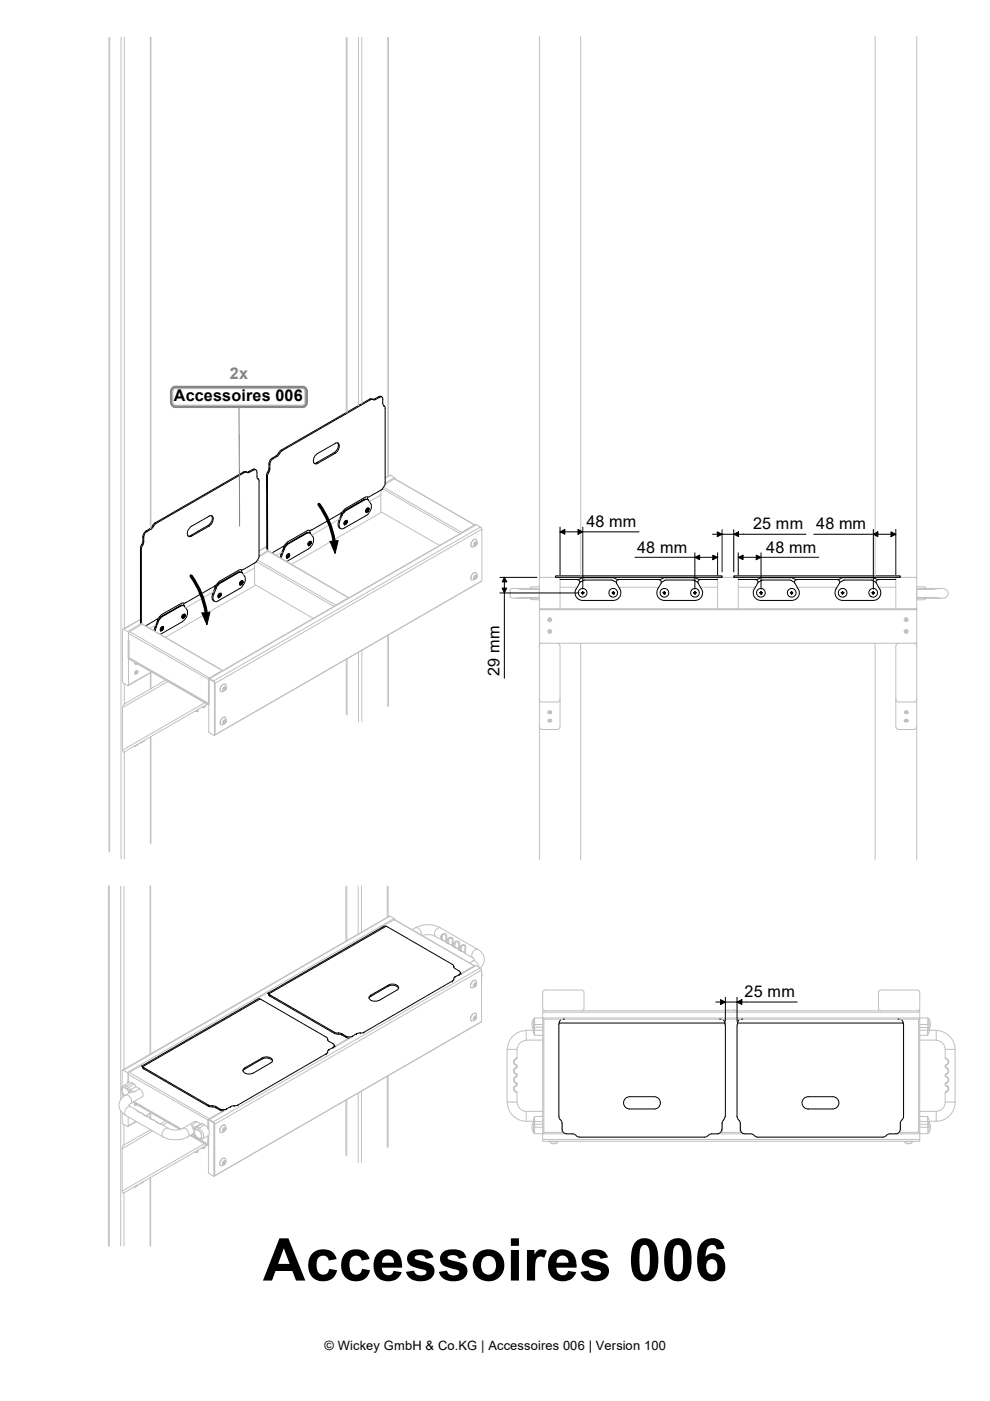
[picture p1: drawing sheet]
<svg xmlns="http://www.w3.org/2000/svg" width="210mm" height="297mm" viewBox="0 0 210 297" stroke-linecap="round" stroke-linejoin="round" font-family="sans-serif">
<defs><g id="words">
<text font-size="12.5" x="55.8" y="271.5">Accessoires 006</text>
<text font-size="3.4" fill="#808080" x="48.7" y="80.4">2x</text>
<g font-size="3.4">
<text x="36.8" y="85.1">Accessoires 006</text>
<text x="124.3" y="111.7">48 mm</text>
<text x="159.7" y="112.3">25 mm</text>
<text x="173" y="112.2">48 mm</text>
<text x="135.1" y="117.1">48 mm</text>
<text x="162.4" y="117.1">48 mm</text>
<text x="105.9" y="143.3" transform="rotate(-90 105.9 143.3)">29 mm</text>
<text x="157.9" y="211.4">25 mm</text>
</g>
<text font-size="2.7" x="68.8" y="286.2">© Wickey GmbH &amp; Co.KG | Accessoires 006 | Version 100</text>
</g></defs>
<!-- layer: Layer 1 -->
<g fill="none" stroke="#c0c0c0" stroke-width=".21">
<path d="M23.1 7.9v172.6M23.2 7.9v172.8M25.7 7.9v174.2M26.4 7.9v125.4M73.4 7.9v79.6M73.6 7.9v79.5M76 7.9v78.1M76.7 7.9v77.7M82.2 7.9v93.1M82.4 7.9v93M114.4 7.7v121.4M123.1 7.7v114.4"/>
<path d="M185.5 7.7v114.4M194.4 7.7v114.7M32 111.9v-104h-.1v104.2M54 119.4v4.5M54.3 119.1l16.5 9.5M54.6 118.7l16.6 9.6M56.5 115.9l-1.6 .9M56.5 115.8l-1.6 1M56.6 116.8l-1.7 1M56.8 116.9l-1.9 1.2M59.8 117.1l-1.3 .7M72 110l-5.9 3.5"/>
<path d="M80.7 105l-2.3 1.3M80.7 103.9v4.6M80.8 108.5l12.4 7.1M80.8 108.6l-19 11.1M81.1 103.6l16.4 9.5M81.3 103.3l16.6 9.6M82.8 100.8l-1.1 .5M82.8 100.8l-1.1 .6M82.8 100.8l.8 .5M83.6 101.5l-1.9 1.2M83.6 101.3l.2 .2M83.6 101.3l-1.9 1.1"/>
<path d="M83.6 101.5l17 9.8M83.6 101.5h.2l16.9 9.8h-.1M97.9 112.9l-.1 .1M100 115.9h.1M100.6 111.3l-2.7 1.6M100.6 115.6h.1M100.6 115.4v.2M100.6 115.4h.1M100.6 115.3v.1M100.6 115.2h.1M100.6 115.2h.2M100.6 115.3h.1"/>
<path d="M100.6 115.2v.1M100.6 115.1l.2-.1a.27 .27 0 0 1 .3 .2 .27 .27 0 0 1-.1 .3l-.5 .2v-.3zM100.7 115.4h.1M100.7 115.3h.1M100.7 115.3l-.1 .1M100.7 115.2l.2 .2zM100.7 115.4l-.1 .2M100.7 115.2h.1M100.7 115.3l.1 .1M100.7 115h.1a.33 .33 0 0 1 .2 .4 .33 .33 0 0 1-.5 .2zM100.8 115.3h-.1M100.8 115.2l-.2 .1"/>
<path d="M100.8 115.4h.1M100.8 115.2h.1M100.8 115.4l-.2 .2M100.8 115.3l.1 .1zM100.8 115.3h.1M100.8 115.2l.1 .1M100.9 115.1h.1M100.9 115.1v.1M100.9 115.2v.1M100.9 115.3v.1M100.9 115.4h.1M100.9 115.1l-.1 .1"/>
<path d="M101 114.4a1 1 0 0 0-1 .5 1 1 0 0 0 0 1M101 115v.5l-.4 .2M101 111.2h-.1l-56.6 32.7M101.2 115.1a.38 .38 0 0 0-.5-.2 .38 .38 0 0 0-.2 .5v.3h.3M101.2 115.1v-.3a.49 .49 0 0 0-.5-.5 .49 .49 0 0 0-.5 .4 1.05 1.05 0 0 0-.2 1.2l.3 .1 .5-.3M101.2 115.1l-.4 .6M101.9 111.7l.3 .5M26.2 133.5l.9 .4M26.2 133.5l-.1-.1-.1 .2v10.9l.2 .4 .9 .5 .1-.2M27.1 133.9l.1 .4M27.2 134.3v10.9l4.9-2.7M27.2 134.3v5.1l17.1 9.7"/>
<path d="M27.2 134.3l17.1 9.8M27.4 139.6h.1M27.5 133.9l16.9 9.8M27.5 133.9l-.3 .4M29.8 131.4l-3.6 2.1M29.8 131.3l-3.8 2.1M30 132.2l-2.9 1.7M30.2 132.3l-2.7 1.6M33 132.5l-1.2 .7M45.3 125.5l-5.9 3.4M54 120.4l-2.4 1.4M54 123.9l12.4 7.2"/>
<path d="M54.1 124.1l-19 11M71.2 128.3l-.1 .1M73.4 139.7v11.7M73.6 139.7v11.9M74 126.7l-2.8 1.6M76 138.3v14.7M76.7 137.8v15.2M82.2 134.7v15.1M82.4 134.6v15.1M100.6 122.2l.2-.2a.33 .33 0 0 1 .2 .5 .33 .33 0 0 1-.5 .1zM100.6 122.6h.1M100.6 122.5h.1"/>
<path d="M100.6 122.4v.1M100.6 122.4h.1M100.6 122.3v.1M100.6 122.3h.1M100.6 122.2v.1M100.6 122.2h.2M100.6 122.2h.1M100.6 122.5v.1M100.6 122.3l.1 .1M100.7 122.4v.1M100.7 122.3h.1M100.7 122.4l.1 .1-.2-.1"/>
<path d="M100.7 122.4h-.1M100.7 122h.1a.34 .34 0 0 1 .2 .5 .34 .34 0 0 1-.5 0zM100.7 122.3l.2 .1zM100.7 122.4l-.1 .1M100.7 122.5h.1M100.7 122.4h.1M100.7 122.4l.1 .1M100.8 122.4h.1M100.8 122.5h.1M100.8 122.2h.1M100.8 122.5l-.2 .1M100.8 122.4h.1h-.1"/>
<path d="M100.8 122.2v.2l-.1-.1M100.8 122.3h-.1M100.8 122.3h.1M100.9 122.2h.1M100.9 122.2v.1M100.9 122.3h.1M100.9 122.3v.1M100.9 122.4h.1M100.9 122.5h.1M100.9 122.4v.1M100.9 122.2h-.1M101 121.4a1.07 1.07 0 0 0-1 1.6"/>
<path d="M101 122v.5l-.4 .2M101.2 122.2a.32 .32 0 0 0-.4-.3 .32 .32 0 0 0-.3 .4v.4h.3M101.2 122.2v-.4a.49 .49 0 0 0-.5-.4 .49 .49 0 0 0-.5 .3 .75 .75 0 0 0-.1 1.3l.7-.3M101.2 122.2l-.4 .5M102 123.2l-56.5 32.7M108.1 125l.5-.2 2 .2h3.8v1.7h-3.8a3.4 3.4 0 0 1-2.1 0l-.4-.1zM109.1 124.8h5.3M109.1 126.9h5.3M112.4 126.8l.3 .3M112.6 127.1l1.8 .1M112.7 124.4l-.3 .4M114.4 129.1h80v.2h-80z"/>
<path d="M114.4 128.9l.2 .2M114.4 129.3v53.1M114.4 129.2h80M114.4 124.4h-1.8M114.4 122.4h4M114.4 137.1v-.5l.3-.2h3.7l.3 .6v17.1l-.1 .4-.4 .2h-3.3l-.5-.3v-.5M114.4 136.4h.3M114.6 122.4l-.2 .3M116.3 133.9h.1M116.3 133.9v.1M116.3 131.4h.1M116.3 133.8v.1"/>
<path d="M116.3 131.4l.2-.2 .3 .2M116.3 131.4h.2M116.4 133.8h.1M116.4 131.3h.1M116.4 133.9h.1M116.4 131.4l.1 .1M116.5 133.9h-.1M116.5 131.3l-.1 .1M116.5 133.9l.1 .3M116.5 131.4v.2l.3-.2M116.5 133.9h-.2l.2-.2 .3 .1-.2 .4M116.5 134h.1"/>
<path d="M116.5 131.5h.1M116.5 133.6h.1M116.5 131.1h.1M116.5 133.8h.1M116.5 131.3h.1M116.5 134.1l.1 .1M116.5 131.7h.1M116.6 133.6h.1M116.6 131.1h.1M116.6 131.7h.1M116.6 134h.1M116.6 133.8h.1"/>
<path d="M116.6 131.2v.1M116.6 131.5h.1M116.6 131.3l.1 .1M116.7 133.9h-.1M116.7 131.4h-.1M116.8 133.8v.1M116.8 131.3h.1M116.8 133.9h.1M116.8 131.4h.1M118.3 136.4h72.1M118.5 122.4l.2 .3M118.7 128.9l-.2 .2"/>
<path d="M118.7 124.5h3.7M118.7 122.7v6.2M123.1 136.4v46M131.2 124.5h8.5M148.5 124.5h3.6M152.1 128.9l.3 .2M152.1 122.7v6.2M156.5 128.9l-.3 .2M156.5 122.7l-.3-.3h-3.7l-.4 .3M156.5 124.5h3.7M156.5 122.7v6.2M169 124.5h8.5"/>
<path d="M185.5 136.4v46M186.3 124.5h3.6M189.9 128.9l.3 .2M189.9 122.7l.3-.3h4.2v6.7M189.9 122.7v6.2M191.9 133.9v.1M191.9 133.8v.1M191.9 131.4h.1M192 133.9h-.1l.3-.2v.1h.2l-.2 .1M192 133.9v.1M192 134h.1M192 131.5h.1"/>
<path d="M192.1 133.8h-.1M192.1 131.3h.1M192.1 133.9h.1M192.1 131.4v.1M192.1 131.1h.1M192.1 134h.1M192.1 131.2l-.2 .2h.1M192.1 131.5h.1M192.1 134.1l.1-.1v.2M192.1 131.7h.1M192.2 133.8h-.1M192.2 131.3h-.1"/>
<path d="M192.2 133.6h-.1M192.2 131.2v.2M192.2 131.5v.1M192.2 133.8h.1M192.2 131.3h.1M192.2 134h-.1M192.2 131.5h.1M192.2 131.7h.1M192.2 131.4h.2M192.2 133.9l.1 .1M192.2 134h.1M192.2 131.4h.1"/>
<path d="M192.2 131.2l.1 .1M192.3 134h-.1M192.4 133.8v.1M192.4 131.3l-.1 .1M192.4 131.4h.1M193.9 136.4h.5M194 122.4l.3 .3M194.3 128.9l-.3 .2M194.4 137.1l-.2-.6-.3-.1h-3.6l-.4 .6v17.1l.2 .4 .3 .2h3.5l.3-.2 .2-.6M194.4 124.4h1.6l.3 .3M194.4 129.3v53.1M194.4 124.8h5.2"/>
<path d="M194.4 126.9h5.2M194.4 127.2h1.6M194.4 125l3.8-.1a2.58 2.58 0 0 1 2.7 .3 1.1 1.1 0 0 1-.1 1.2 1.1 1.1 0 0 1-1.1 .5l-1.5-.2h-3.8zM196.3 126.8l-.3 .3M196.3 126.9h.1M26 159.1l.1 .3h.3M26 150l9.7-5.6 7.8 4.6-17.5 10.1zM26.4 145v4.3M26.4 159.4v22.7M26.4 149.3l-.3 .2-.1 .5M28.6 142.7h.1M28.6 140.7h.1"/>
<path d="M28.6 140.7a.26 .26 0 0 0 .2 .2 .26 .26 0 0 0 .3-.2M28.6 158.2h.1M28.6 158.3h.1M28.6 140.4v.3M28.7 142.7h.1M28.7 140.5l.1 .4 .2-.2M28.7 140.7h.1M28.7 140.6h.1M28.7 140.6v.1M28.8 142.4l.2-.2a.35 .35 0 0 1 .1 .5 .35 .35 0 0 1-.5 .2zM28.8 142.6h.1M28.8 140.6h.1"/>
<path d="M28.8 142.5l-.1 .2M28.8 142.6l-.1 .1M28.8 140.6l-.1 .1M28.8 140.6h-.1M28.8 142.7h-.1M28.8 142.7h.1M28.8 142.5h.1M28.8 142.6l.1 .1M28.8 142.6v.1M28.8 142.4h.1M28.8 142.4v.2M28.8 142.2h.1"/>
<path d="M28.8 142.7l.1 .1M28.8 140.6l.1 .2M28.8 142.4l.1 .1M28.9 142.7h.1M28.9 140.6v.1M28.9 142.5h.1M28.9 142.2l-.3 .2v.3M28.9 142.2a.36 .36 0 0 1 .2 .5 .36 .36 0 0 1-.5 .2v-.2M28.9 142.4v.1M28.9 142.5h-.1M28.9 142.4h.1M28.9 142.4l.1 .1"/>
<path d="M28.9 142.8h.1M28.9 142.7v.1M28.9 142.6h.1M28.9 140.8h.1M28.9 140.7v.1M28.9 140.6h.1M28.9 140.6v.2M29 142.6h.1M29 142.7l-.1 .1M29 140.7l-.1 .1M29 142.5h.1M29 142.6v.1"/>
<path d="M29 140.6v.1M29.1 142.4l-.1 .1M29.1 142.4l-.2 .1M29.1 142.4h.1M29.1 142.5h.1M29.1 142.5l-.1 .1M29.1 142.4v.1M29.2 157.8l-.6 .4 .7-.3M30.5 157.1l-.7 .4M31.9 142.7v3.4M31.9 156.3v22.6M32 142.6v3.4"/>
<path d="M32 156.2v22.5M32.2 142.5l-5 2.9M35.1 144.2l-8.7 5.1M42 150.5a.38 .38 0 0 1-.2 .4 .38 .38 0 0 1-.4-.1M42 150.5l.1 .2-.2 .2-.6-.1M42 150.4v.1M43.4 149.6a.33 .33 0 0 1-.2 .4 .33 .33 0 0 1-.4-.1M43.4 149.6h.1M43.4 149.6a.32 .32 0 0 1-.1 .4 .32 .32 0 0 1-.4 0h-.1M43.9 149.3l-17.5 10.1M44.3 143.9l1 .5 .2 .4v11l-.1 .1-1.1-.7zM44.4 143.9h-.2v5.4l-16.8-9.7v-3.8l-.2-.1v3.9l.2 .1 16.8 9.8 .1-.1v-5.3l1.1 .5 .1 11.2h.1"/>
<path d="M44.4 143.7l-.1 .1M44.4 143.9l56.6-32.7 .9 .5-56.6 32.7zM45.3 144.4l.3 .5M45.6 144.9l56.6-32.7v11l-56.6 32.6zM47.2 142.2l-2.8 1.5M47.4 146l.1 .1M47.4 153.3h.1M47.4 153h.1M47.4 146.2l.1 .1M47.4 146h.1M47.4 152.8l.3-.2a.37 .37 0 0 1 .1 .5 .37 .37 0 0 1-.5 .2zM47.4 145.8l.3-.1a.37 .37 0 0 1 .1 .4 .37 .37 0 0 1-.5 .2z"/>
<path d="M47.4 146.2h.1M47.4 153l.1 .1M47.5 153.3h.1M47.5 153.1h.1M47.5 153h.1M47.5 153l.3 .1zM47.5 153.1h.1zM47.5 153l.2 .1M47.5 153.1v.2M47.5 146.2v.1M47.5 146.1h.1M47.5 145.9h.1"/>
<path d="M47.5 146l.3 .1zM47.5 146l.1 .2-.1-.1M47.5 146h.1M47.5 146.2h.1M47.5 146l.2 .1M47.5 146.1l.1 .1M47.5 146.1v.1M47.5 146v.1M47.5 153v.1M47.5 153.1h.3M47.5 153.1l-.1 .2M47.5 146.1l-.1 .1"/>
<path d="M47.5 153h-.1M47.5 145.9l-.1 .1M47.5 153.2h.1M47.5 153l.1 .1M47.6 153h-.1M47.6 146h-.1M47.6 152.8l.2-.1a.36 .36 0 0 1 0 .5 .36 .36 0 0 1-.5 .1zM47.6 145.7a.26 .26 0 0 1 .3 .2 .26 .26 0 0 1-.2 .3l-.2 .2a.34 .34 0 0 1-.2-.4 .34 .34 0 0 1 .3-.3zM47.6 153.1l-.1 .2M47.6 146.2h-.1M47.6 153h.1M47.6 145.9h.1"/>
<path d="M47.6 153l.2 .1zM47.6 153h.1h-.1M47.6 153.1h.1M47.6 146.2h.1M47.6 146l.2 .1zM47.6 146h.1M47.6 145.9l.1 .1h-.1M47.6 146.1h.1M47.7 153.1h.1M47.7 146h.1M47.7 152.9l-.1 .1M47.7 146h-.1"/>
<path d="M47.7 153h.1M47.7 153l.1 .1M47.7 152.8h.1M47.7 146l.1 .1M47.7 146.1v.1M47.7 145.8h.1M47.7 153v.1M47.7 152.8l-.1 .2M47.7 145.8l-.1 .1M47.7 146.1h.1M47.8 152.1a.96 .96 0 0 0-1 .5 .96 .96 0 0 0 .1 1.1M47.8 145.1a1.02 1.02 0 0 0-.9 1.6"/>
<path d="M47.8 145.1h.1M47.8 152.8h.1M47.8 153.1h.1M47.8 145.8h-.1M47.8 145.8h.1M47.8 146.1h.1M47.8 152.8l-.1 .2M47.8 145.8l-.1 .2M47.8 152.7v.4l-.4 .3M47.8 145.7v.5l-.4 .2M47.9 152.8a.42 .42 0 0 0-.5-.1 .42 .42 0 0 0-.2 .5l.2 .3h.2M47.9 152.8v-.3a.49 .49 0 0 0-.4-.5 .49 .49 0 0 0-.5 .4 .79 .79 0 0 0 .1 1.3l.5-.2"/>
<path d="M47.9 152.8v.4l-.3 .3M47.9 145.8v-.1a.44 .44 0 0 0-.6 .2 .44 .44 0 0 0 .2 .6l.1-.1M47.9 145.8v-.3a.48 .48 0 0 0-.4-.5 .48 .48 0 0 0-.5 .4 .74 .74 0 0 0 .1 1.3l.5-.3M47.9 145.8l-.3 .6M114.4 148.1v.5l.5 .2h3.5l.2-.1 .1-.6M116.3 152.7l.2 .1M116.3 150.9l.2 .1M116.3 153h.1M116.3 151.2h.1M116.4 152.5h.1M116.4 152.5a.35 .35 0 0 0 0 .6 .35 .35 0 0 0 .5-.2l.1-.2-.3-.2M116.4 152.8h.1"/>
<path d="M116.4 150.7h.1M116.4 150.7a.34 .34 0 0 0-.2 .5 .34 .34 0 0 0 .5 .1l.3-.2-.3-.4M116.4 151.1h.1M116.5 152.9h-.1M116.5 152.8h-.1M116.5 151.1h-.1M116.5 151h-.1M116.5 152.7l-.1 .1M116.5 151.1l-.2 .1M116.5 151h.1M116.5 152.8h.1M116.5 152.9l-.2 .1"/>
<path d="M116.5 152.7v.1M116.5 152.7h.1M116.6 152.8h.1M116.6 151h.1M116.6 152.8l.1 .1M116.6 152.9h.1M116.6 151.1l.1 .1M116.6 151.1h.1M116.6 151v.1M116.6 150.9v.1M116.7 152.5h.1M116.7 152.9h.1"/>
<path d="M116.7 152.7l-.1 .1M116.7 152.7h.1M116.7 150.7h.1M116.7 151.2h.1M116.7 150.9l-.1 .2M116.7 150.9h.1M189.9 148.1l.2 .6 .3 .1h3.5l.3-.1 .2-.6M192 152.7l.1 .1M192 150.9l.1 .1M192 152.5h.1M192 152.5a.36 .36 0 0 0-.1 .6 .36 .36 0 0 0 .6-.1v-.4l-.2-.1M192 153h.1"/>
<path d="M192 150.7h.1M192 150.7a.35 .35 0 0 0-.1 .6 .35 .35 0 0 0 .5-.1l.1-.3-.2-.2M192 151.2h.1M192 152.8h.1M192 152.7v.1M192 151.1v.1M192 151.1h.1M192 151h.1M192 152.9v.1M192.1 152.8h-.1M192.1 151h-.1M192.1 152.9h.1"/>
<path d="M192.1 152.8h.1M192.1 151v.1M192.1 151h.1M192.2 152.7h.1M192.2 152.7v.1M192.2 151h.1M192.2 152.7l-.1 .1M192.2 152.9h.1M192.2 152.8h.1M192.2 152.8l.1 .1M192.2 150.9v.2M192.2 151.1l.1 .1"/>
<path d="M192.3 152.8h.1M192.3 152.7v.1M192.3 152.7h.1M192.3 151.1h.1M192.3 150.9v.2M192.3 150.9h.1M192.3 152.9h.1M192.3 151.2h.1M23 187.9h.2v76.2h-.2zM25.6 187.9v45.3M26.3 187.9v38.8M73.3 187.9v11.7"/>
<path d="M73.5 187.9v11.5M75.9 187.9v10.1M76.6 187.9v9.8M80.8 196.5l-.2 .3M80.8 196.5l.2 .1M82.1 187.9v6.6M82.3 187.9v6.5M82.7 194.2l-56.7 32.7M82.7 194.2l-56.5 32.7M82.7 194.2l.9 .5M83.6 195l-2.8 1.5M83.6 194.7l.2 .3"/>
<path d="M83.6 194.7l-56.6 32.7M83.6 195l16.9 9.8M83.6 195l17 9.8h-.1M88.1 196.7l-.7 .4M88.1 196.7a1.28 1.28 0 0 1 1.2 1.4v.1M88.1 196.7a5.8 5.8 0 0 1 5.2 0M89.5 198.4a3.5 3.5 0 0 1 2.8 .2M92.3 198.6l1.4 .7M93.3 196.7a1.22 1.22 0 0 0-1 1.9M93.3 196.7l8 4.6M93.6 198.2a.61 .61 0 0 1 .8-.2 .61 .61 0 0 1 .3 .8l-.1 .5 .1 .6M93.6 198.2a.76 .76 0 0 0 0 1"/>
<path d="M93.6 198.2l.1 .1a.52 .52 0 0 1 .6-.1 .52 .52 0 0 1 .3 .5v.1M93.6 199.2h.2l-.2-.2v-.4l.2-.2 .1 .9 .7 .3M93.6 199.2l.1 .1M93.7 199.3l.9 .4M94.6 198.8h.1M94.6 198.8l-.1 .7 .2 .4M94.6 199.8l.1 .1M94.7 199.9h.1M94.7 199.9l1.2 .6M94.9 199a.64 .64 0 0 1 1-.2 .64 .64 0 0 1 0 1l.1 .8M94.9 199a.57 .57 0 0 0-.2 .6 .57 .57 0 0 0 .4 .4l-.2-.2v-.4l.2-.3v.9l.8 .4M94.9 199l.2 .1a.47 .47 0 0 1 .6-.2 .47 .47 0 0 1 .2 .7"/>
<path d="M95.9 199.6h.1M95.9 199.6v.9l.1 .1M96.3 199.8a.7 .7 0 0 0 0 1M96.3 199.8l.2 .1a.47 .47 0 0 1 .6-.1 .47 .47 0 0 1 .2 .6M96.3 199.8a.6 .6 0 0 1 .9-.3 .6 .6 0 0 1 .1 .9v1M54.2 211.9l-.2 .3M54.2 211.9v.1M56.8 210.4l-2.6 1.5M56.8 210.4l.2 .1M56.8 210.4h.2M72.3 219.3l1.5 .9M74.6 219.9l-3.9 2.3"/>
<path d="M95.9 200.6h.1M96 200.6h.1M96 200.6l.4 .3M96.3 200.8h.2l-.2-.5 .2-.4v.9l.7 .4M96.3 200.8l.1 .1M96.4 200.9l.8 .4M97.3 200.4l-.1 .9 .1 .2M97.3 200.4h.1M97.3 201.3v.1M97.3 201.4v.1M97.3 201.5l.4 .2M97.6 206.2l.3 .2"/>
<path d="M97.7 200.5l.1 .2a.47 .47 0 0 1 .6-.2 .47 .47 0 0 1 .2 .7M97.7 200.5a.53 .53 0 0 0-.4 .6 .53 .53 0 0 0 .5 .4l-.2-.3 .2-.5v.8l.8 .5M97.7 201.6v.1M97.7 200.5a.58 .58 0 0 1 .8-.2 .58 .58 0 0 1 .1 .9M97.7 201.7l.9 .3M97.9 206.4h-.2M98.6 201.2v.7l.1 .3M98.6 202.2h.1M98.7 201.2v1M98.7 202.2h.1M98.7 202.2l1.6 .9M99.9 209.4h.1"/>
<path d="M100.3 203.1a.32 .32 0 0 1 .3 .4 .32 .32 0 0 1-.3 .3M100.3 203.8l-.7 .3M100.3 203.8a1.09 1.09 0 0 1 1.2 1v.2M100.5 204.8l-2.6 1.6M100.6 208.6l.2-.2a.37 .37 0 0 1 .1 .5 .37 .37 0 0 1-.5 .1zM100.6 208.8v.1M100.6 208.8h.1M100.6 215.9h.1M100.6 215.8h.1M100.6 209h.1M100.6 208.9v.1M100.6 208.7h.1"/>
<path d="M100.6 216.1h.1M100.6 216v.1M100.6 215.9v.1M100.6 215.8v.1M100.6 215.7v.1M100.6 215.7h.1M100.6 216h.1M100.6 208.7v.1M100.6 215.5l.2-.1a.37 .37 0 0 1 .1 .5 .37 .37 0 0 1-.5 .2zM100.6 208.7l.2 .1zM100.6 208.8l.2 .1M100.6 208.9h.1"/>
<path d="M100.6 215.8l.2 .1zM100.6 215.8l.2 .1M100.6 208.5h.2a.33 .33 0 0 1 .1 .4 .33 .33 0 0 1-.4 .1zM100.6 215.6l.2-.1a.33 .33 0 0 1 .1 .5 .33 .33 0 0 1-.4 .1zM100.6 215.8l.1 .1h-.1M100.6 215.9v.2M100.6 208.8l.2 .1zM100.7 208.9h.1M100.7 215.9h.1M100.7 208.8h.1M100.7 208.7l-.1 .1M100.7 215.7l.1 .1h-.2"/>
<path d="M100.7 208.7h.1M100.7 208.9l-.1 .1M100.7 215.7h.1M100.7 215.9l-.1 .2M100.7 215.8h.1M100.8 208.8h.1M100.8 215.9h.1M100.8 208.7h-.1M100.8 215.7l-.1 .1M100.8 208.6h.1M100.8 215.6h.1M100.8 208.7v.1"/>
<path d="M100.8 208.7h.1M100.8 215.8h.1M100.8 215.8v.1M100.8 208.6l-.1 .1M100.8 215.6l-.1 .1M100.8 207.9a.96 .96 0 0 0-.9 .5 .96 .96 0 0 0 0 1M100.8 214.9a1.07 1.07 0 0 0-1 1.4l.1 .2M100.8 214.9h.1M100.8 208.8v.1M100.8 208.6v.1M100.8 215.6v.2M100.9 208.5l-.1 .5-.3 .2"/>
<path d="M100.9 215.5l-.1 .6-.3 .1M101 204.7l-3.6 2M101 204.7l.8 .5-56.6 32.7-.8-.6 3.5-2M101 204.7l-.2-.1-3.2 1.9M101 208.6v-.1a.37 .37 0 0 0-.4-.1 .37 .37 0 0 0-.2 .4l-.1 .3 .2 .2 .2-.1M101 208.6v-.3a.41 .41 0 0 0-.3-.5 .41 .41 0 0 0-.4 .2 .96 .96 0 0 0-.2 1.5l.6-.3M101 208.6v.4l-.3 .2M101 215.6v-.1a.48 .48 0 0 0-.6 .1 .48 .48 0 0 0 .1 .7l.2-.1M101 215.6v-.3a.45 .45 0 0 0-.4-.5 .45 .45 0 0 0-.5 .4 .75 .75 0 0 0 0 1.3l.6-.3M101 215.6l-.3 .6M101.3 201.3a2.3 2.3 0 0 1 .5 3.9l.3 .5M101.3 201.3a1.18 1.18 0 0 0-1.1 .6 1.18 1.18 0 0 0 .1 1.2"/>
<path d="M102 216.6l-56.6 32.8M102.1 206.7v.4M102.1 206.2v1M111.6 218.5a4 4 0 0 0-4 4M113.1 216.2a1.87 1.87 0 0 0 0 2M113.1 218.2l.1 .2h.1M113.1 217.8v-.6h.2v.6h1.8M113.1 218.2v.7l.2 .6M113.1 216.1v1.1M113.1 218.4h-1.5v2.1h3.5M113.1 218.2v-.4h.2v.6M113.3 218.4v1.1"/>
<path d="M113.3 218.4h1.8M113.3 219.5h1.8M113.4 215.9l-.3 .3M115.1 213.8l.2 .4 .2 .1M115.1 210.4v3.4M115.1 214.6v1.5M115.1 214.3h79.9v.3h-79.9zM115.3 216.1h3.8M115.5 209.9h7.8M115.5 209.9l-.4 .3v.2M119.4 216.1h-.3v.2M119.4 216.1h33.4"/>
<path d="M123.3 209.9l.3 .1 .2 .4M123.8 213.8v.3l-.5 .2M123.8 210.4v3.4M152.8 216.1h.4v.2M153.2 216.1h3.7M153.9 214.2h.8M154 214.2h-.1M154 214.3h.7M154.7 214.2h.1M155.3 214.2h.8M155.4 214.2h-.1M155.4 214.3h.7"/>
<path d="M157.2 216.1h33.4M157.2 216.1h-.3v.2M186.2 210.4v3.4M186.2 213.8l.3 .4 .2 .1M190.6 216.1h.3v.2M190.9 216.1h3.9M194.5 209.9h-7.8l-.4 .3-.1 .2M194.5 209.9l.3 .1 .2 .4M195 213.8l-.1 .3-.4 .2M195 216.1v-.3h-81.7v1.4h1.8M195 214.6v1.2h1.7v1.4h.3v-1.1M195 217.2h1.7v.7h.3v-.7"/>
<path d="M195 210.4v3.4M195 219.5h1.7M195 217.9h1.7v.5M196.7 218.4h-1.7M196.7 218.4v1.1M196.7 218.4h.1M196.7 215.9l.3 .3M197 217.9v1l-.3 .6M197 218.4h1.5v2.1h-3.5M197 216.2a1.62 1.62 0 0 1-.2 2.2h-.1M198.5 218.5a4 4 0 0 1 4 4M25.6 235.4v28.7"/>
<path d="M25.9 235.9v2.1l.3 .4 .9 .5 .1-.2M25.9 231.7v1M26.1 230.2l.7 .1M26.1 230.2a1.43 1.43 0 0 0 .3 2.1M26.2 226.9h-.3v3.5M26.2 226.9l.8 .5M26.3 238.4v4.3M26.6 230.7a.54 .54 0 0 0-.7 .1 .54 .54 0 0 0 0 .7l.4 .7 .2 .1a1.05 1.05 0 0 1-.4-1.7 1.14 1.14 0 0 1 1.2 1.2M26.6 232.2a2.32 2.32 0 0 0-1.4 2.1 2.32 2.32 0 0 0 1.4 2.2M26.6 230.7l.4 .2M26.6 236.5l7.9 4.5M26.6 232.2a1.17 1.17 0 0 1 1.3 1.3l-.2 .5"/>
<path d="M26.8 230.3l-.2 .4M27 227.4l.2 .4M27.1 230.7l.1-.1a.36 .36 0 0 1 .3 .2 .36 .36 0 0 1-.1 .4l-.1 .1-.3-.4zM27.2 227.8v1.7M27.2 236.8v1.9M27.2 227.8l17 9.7M27.2 229.5l.8 .1M27.2 229.5l-.1-.3v.4M27.2 229.5l-1.1 .7M27.3 231.3l.4 .3M27.4 227.4l17 9.8M27.4 227.4l-.2 .4"/>
<path d="M27.6 231.1l.8 .4M27.7 231.6h.1M27.7 234.6a1.26 1.26 0 0 0-1.1 1.9M27.7 234l-.3 .2a.27 .27 0 0 0 0 .3 .27 .27 0 0 0 .3 .1M27.7 231.6l-1.1 .6M27.7 234.6l1.4 .8M28 229.6l.4 .3-1.2 .7-.4-.3M28 229.6l-1.2 .7M28.2 233.7l9.9 5.7M28.3 233.7l10 5.7M28.4 229.9l.2 .1 .2 .4-1.2 .7M28.4 231.5l-.7 .1"/>
<path d="M28.4 233.5l10.1 5.9M28.5 234.2h.1M28.6 233.9l-.1 .3M28.6 234v.4l.4-.2a.22 .22 0 0 1-.3 .2 .22 .22 0 0 1-.2-.2M28.6 234.2h.1M28.6 234.1h.1M28.6 234.1v.1M28.7 234l-.1 .1M28.7 234l-.1 .2M28.7 234l.1 .1M28.7 234.1h.1M28.8 234.1l-.2 .1"/>
<path d="M28.8 234.1h.1M28.8 234.1v.1M28.8 234.2h.1M28.8 230.4l.8 .4-1.2 .7M28.9 237.7l-1.7 1M29 237.8l-1.9 1.1M29.1 235.4l.2 .3 .7 .3M29.1 235.4l.1 .2M29.1 235.5l.1 .1M29.1 235.6l.9 .4M29.6 230.8l.5 .5a.92 .92 0 0 1 0 1.3l-2.4 1.4M30 236l.4 .2"/>
<path d="M30.1 225.9h.1M30.1 225.9h.2M30.1 225.9l-2.7 1.5M30.4 236.2l.3 .3 .7 .3M30.4 236.2l.1 .2v-.1M30.5 236.3l.9 .5M31.4 236.8l.3 .2M31.7 237l.3 .3 .7 .2M31.7 237l1 .5M31.8 236.1v.9M31.8 239.4v.2M31.9 239.5l-5.6 3.2"/>
<path d="M31.9 223.4v-35.5h-.1v35.7M31.9 236.1v1.1M32.1 236l-1.2 .6M32.4 239.8l-6.5 3.8v8.9l17.5-10.1-3-1.7 3.8 2.1M32.7 237.5l.4 .3M33.1 237.8l1 .5M33.1 237.8l.1 .2 .9 .3M34.1 238.3l1.5 .9M34.5 238.6l1.1-.7 2.6 1.5M35.1 237.7l-1.1 .6M35.6 239.2a1.26 1.26 0 0 0-1.1 1.8M35.6 239.2a3.5 3.5 0 0 0 3.2 0"/>
<path d="M38.8 239.2a1.26 1.26 0 0 1 1.1 1.8M40.6 238.6l.3 .6M40.6 238.6l.7 .4M40.9 239.2l.1 .2a.83 .83 0 0 1-.1 1M40.9 239.2l.4 .2M41.3 239v.4M41.4 238.9l-.1 .1M41.4 238.9h.4M41.5 239.5a1.16 1.16 0 0 1 1.1 .6 1.16 1.16 0 0 1-.1 1.2 1.28 1.28 0 0 1-1-1.8zM41.6 239.3l-.3 .1M41.6 239.3l.4 .3M41.8 237.9l.7 .3"/>
<path d="M41.8 237.9l-.6-.1-2.4 1.4M41.8 238.9l-.2 .4M41.8 237.9l-1.2 .7M43 238.2h-.3l-1.3 .7M43 238.2l.4 .3-1.2 .7-.4-.3M43 238.2l-1.2 .7M43.4 238.5a1.85 1.85 0 0 1 .8 2.3h-.1M44.2 237.5l.2-.1 .8 .5 .3 .4v10.9l-.2 .2-1.1-.7v-7.9M44.2 237.5v1.9M44.3 239.5v-2l1 .6v11.1l.2 .1M44.4 237.3h-.3v.2v1.8M44.4 237.2l-.1 .1"/>
<path d="M45.2 237.9l.3 .5M45.5 234.7l1.6 .9M45.5 238.4l56.6-32.7v10.9l-56.6 32.7zM46.9 235.4l.3 .2h-.1M47.1 235.6l-2.7 1.6M47.4 239.3v-.1a.25 .25 0 0 1 .4 0 .25 .25 0 0 1 0 .4l-.4 .3a.37 .37 0 0 1 0-.6zM47.4 239.7h.1M47.4 239.4h.1M47.4 235.5l-3.2 1.8M47.4 239.4v.2M47.4 239.7v.1M47.4 239.4v.1"/>
<path d="M47.4 239.6v.1M47.4 239.6h.1M47.4 239.4l.2 .2zM47.4 239.5l.2 .1h-.2M47.4 239.5h.1M47.4 239.5l.2 .1M47.4 239.5v.1M47.5 239.6h.1M47.5 239.4v.1M47.5 239.4h.1M47.5 239.2l.1-.1a.34 .34 0 0 1 .1 .5 .34 .34 0 0 1-.5 .1zM47.5 239.5l.1 .1-.1-.1"/>
<path d="M47.5 239.4h.1zM47.5 239.4h.1h-.1M47.5 239.6l-.1 .1M47.5 239.5h.1M47.6 239.4h-.1M47.6 239.6h.1M47.6 239.5h.1M47.6 239.4h.1M47.6 239.3l-.1 .1M47.6 239.3h.1M47.6 239.4l.1 .2M47.6 239.3v.1"/>
<path d="M47.7 238.6a1.02 1.02 0 0 0-.9 .5 1.02 1.02 0 0 0 0 1M47.7 239.3h.1M47.7 239.6h.1M47.7 239.3l-.1 .1M47.7 239.6h-.1M47.8 239.2v.4l-.4 .3M47.9 239.3a.32 .32 0 0 0-.4-.3 .32 .32 0 0 0-.3 .4v.6l.3-.1M47.9 239.3v-.3a.48 .48 0 0 0-.4-.5 .48 .48 0 0 0-.6 .4 .84 .84 0 0 0 0 1.2l.6-.2M47.9 239.3l-.2 .5-.2 .1M70.9 221.7l.2 .1M71.1 221.8l-.1 .1M73.3 233.2v11.7"/>
<path d="M73.5 233.2v11.9M73.7 220l.2 .2h-.1M73.8 220.2l-2.7 1.6M74 220.1l-3.1 1.8M75.9 231.8v14.7M76.6 231.3v15.2M82.1 228.1v15.2M82.3 228.1v15M107.6 233.7a4 4 0 0 0 4 4M109.3 225.7l.4 .3M109.3 231.4l.2 .1M109.3 229.5l.2 .1"/>
<path d="M109.3 227.6l.2 .1M109.3 228.4a.7 .7 0 0 0 .1 1.2v.1M109.3 226.5a.7 .7 0 0 0 .1 1.2v.1M109.3 224.6a.7 .7 0 0 0 .1 1.2v.1M109.4 230.1l-.1 .2M109.4 230.1a.78 .78 0 0 0-.5 .7 .78 .78 0 0 0 .5 .8 .86 .86 0 0 1-.2-1.2l.1-.1M109.4 228.2a.78 .78 0 0 0-.5 .7 .78 .78 0 0 0 .5 .8M109.4 224.4a.78 .78 0 0 0-.5 .7 .78 .78 0 0 0 .5 .8M109.4 226.3a.78 .78 0 0 0-.5 .7 .78 .78 0 0 0 .5 .8M109.4 228.2l-.1 .2M109.4 226.3l-.1 .2M109.4 224.4l-.1 .2"/>
<path d="M109.4 224.4l.2-.1v-1.8h-2.1v11.2h2.1v-2l-.2-.1M109.4 225.9l.2 .1v.2l-.2 .1M109.4 227.8l.2 .1v.2l-.2 .1M109.4 229.7l.2 .1-.2 .3M109.5 230.2l-.2 .1M109.5 228.3l-.2 .1M109.6 231.5l.1 .2M109.6 229.6l.1 .2M109.6 227.7l.1 .2M109.7 230l-.1 .2M109.7 226.2l-.4 .3M109.7 224.3l-.4 .3"/>
<path d="M109.7 233.7a1.94 1.94 0 0 0 1.9 1.9M109.7 228.1l-.1 .2M111.6 235.6v2.1M111.6 235.6h3.5M111.6 237.7h1.5M111.6 220.6a1.94 1.94 0 0 0-1.9 1.9M113.1 237.9a1.87 1.87 0 0 0 0 2.1M113.1 239v-.6h.2v.6h1.8M113.3 236.7l-.2 .6v1.1M113.3 237.8l-.2 .2M113.3 237.8h.1M113.3 236.7v1.7h1.8"/>
<path d="M113.3 236.7h1.8M115.1 237.7l-1.8 .1M119.1 237.9v2.2h-3.8M153.2 237.9v2.2h-.2M156.9 237.9v2.2h-3.7M190.9 237.9v2.2h-.1M195 235.6h3.5v2.1h-1.5M195 238.4h1.7v.6h.3v-.6M195 237.7l1.7 .1M195 239h1.7v1.3M195 236.7h1.7M196.7 236.7l.3 .6v.7"/>
<path d="M196.7 236.7v1.1M196.7 237.8v.6h.3v-.4M196.7 237.8l.3 .2M197 239v1l-.3 .3M197 237.9a1.87 1.87 0 0 1 0 2.1M198.5 220.6a1.94 1.94 0 0 1 1.9 1.9M200.4 230l.1 .2M200.4 228.1l.1 .2M200.4 226.2l.3 .3M200.4 224.3l.3 .3M200.4 224.3v-1.8h2.1v11.2h-2.1v-2M200.4 227.9v.2l.3 .1"/>
<path d="M200.4 229.8v.2M200.4 230l.3 .1M200.4 224.3l.3 .1M200.4 226.2l.3 .1M200.4 233.7a1.94 1.94 0 0 1-1.9 1.9M200.5 231.5l-.1 .2M200.5 229.6l-.1 .2M200.5 227.7l-.1 .2M200.5 230.2l.2 .1M200.5 228.3l.2 .1M200.7 230.1a.78 .78 0 0 1 .5 .7 .78 .78 0 0 1-.5 .8 .84 .84 0 0 0 0-1.3zM200.7 228.2a.78 .78 0 0 1 .5 .7 .78 .78 0 0 1-.5 .8"/>
<path d="M200.7 224.4a.78 .78 0 0 1 .5 .7 .78 .78 0 0 1-.5 .8M200.7 226.3a.78 .78 0 0 1 .5 .7 .78 .78 0 0 1-.5 .8M200.7 228.2a.91 .91 0 0 1 0 1.3v.2M200.7 226.3a.91 .91 0 0 1 0 1.3v.2M200.7 224.4a.91 .91 0 0 1 0 1.3v.2M200.7 225.9l-.3 .1v.2M200.7 231.6l-.3 .1M200.7 229.7l-.3 .1M200.7 227.8l-.3 .1M200.7 225.7l-.3 .3M200.7 231.4l-.2 .1M200.7 229.5l-.2 .1"/>
<path d="M200.7 227.6l-.2 .1M202.5 233.7a4 4 0 0 1-4 4M25.9 252.5l.1 .4h.3M26.3 252.9v11.2M26.3 242.7l-.3 .4-.1 .5M28.5 251.7l.7-.4-.7 .5M28.5 251.6v.1M28.5 251.7l.1 .1M29.1 251.3l.1 .1M30.4 250.6l-.6 .3M30.4 250.6l-.7 .4M30.5 250.6h.1"/>
<path d="M31.9 249.7v14.4h-.1v-14.4M34.5 241a5.9 5.9 0 0 0 5.4 0M40.3 240.7l3.8 2.2 .2-.1v-2.1M40.4 240.7l3.7 2v-1.9M40.6 240.6l.9 .5M40.8 240.5l.5 .2M40.9 240.4l.4 .3M40.9 240.4l-1 .6M41.3 244.3h.1a.35 .35 0 0 0 .4 0 .35 .35 0 0 0 .2-.3v.1l-.2 .2zM41.3 240.7l.3 .5M41.5 241l.5 .3M41.6 241.2l.4 .2"/>
<path d="M41.8 243.9l.1 .1M42 241.3a.54 .54 0 0 0 .7-.1 .54 .54 0 0 0 0-.7l-.4-.7-.3-.2 .2-.4 .2 .1a1.48 1.48 0 0 1 .5 2.2M42 241.3v.1M42 241.4l.2 .1h.7M42.2 241.5l2 1.1M43.3 243.1h.1a.35 .35 0 0 1-.2 .4 .35 .35 0 0 1-.5-.1M43.3 243.1h.1M43.3 243.1a.34 .34 0 0 1-.1 .4 .34 .34 0 0 1-.5-.1M43.9 242.7l-17.6 10.2M44.1 240.8l-1.2 .7M47.4 246.3l.2-.1a.34 .34 0 0 1 .1 .4 .34 .34 0 0 1-.5 .1zM47.4 246.7h.1"/>
<path d="M47.4 246.5h.1M47.4 246.5v.1M47.4 246.6v.1M47.4 246.4v.1M47.4 246.6h.1M47.4 246.4h.1M47.4 246.4l.2 .2zM47.4 246.6h.2zM47.4 246.4h.2M47.4 246.5l.2 .1M47.4 246.6h.3M47.4 246.4l.1 .1"/>
<path d="M47.5 246.6h.1M47.5 246.5h.1M47.5 246.2h.1a.35 .35 0 0 1 .1 .4 .35 .35 0 0 1-.5 .1zM47.5 246.5l.1 .1zM47.5 246.4h.1M47.5 246.4l.1 .1zM47.5 246.4l.1 .1h-.1M47.5 246.4v.1M47.5 246.6l-.1 .1M47.6 246.4h-.1M47.6 246.6h.1M47.6 246.4h.1"/>
<path d="M47.6 246.3l-.1 .1M47.6 246.3h.1M47.6 246.5h.1M47.6 246.5l.1 .1M47.6 246.3v.1M47.7 245.6a.96 .96 0 0 0-1 .5 .96 .96 0 0 0 .1 1M47.7 246.4l-.1 .1M47.7 246.3v.1M47.7 246.3h.1M47.7 246.6h.1M47.8 246.2v.4l-.4 .3M47.9 246.3v-.1a.42 .42 0 0 0-.6 0 .42 .42 0 0 0-.1 .5v.2h.3"/>
<path d="M47.9 246.3v-.3a.49 .49 0 0 0-.4-.5 .49 .49 0 0 0-.6 .4 .9 .9 0 0 0 0 1.3l.6-.3M47.9 246.3l-.1 .4-.3 .2M113.4 240.3l-.3-.2v-1.1h.2v1.3l6.7 .1M115.1 241.6h79.9v.4h-79.9zM115.2 240.1h.1v-24h-.2v25.5M116.5 242h.1M116.5 242h1.8l-.4 .4h-1zM117 242.5h.9M117 242.4h.1M117.9 242.4h.1M118.3 242h.1M119.1 240.1h.2"/>
<path d="M152.3 240.4h5.5M156.9 240.1h.2M190.9 240.1h3.9v-24h.2v25.5M191.7 242h.1M191.7 242h1.8l-.4 .4h-.9zM192.2 242.5h.9M192.2 242.4h.1M193.1 242.4h.1M193.5 242h.1M194.8 240.1h.1M196.7 240.3l-6.6 .1"/>
<circle cx="116.6" cy="131.4" r=".41"/>
<circle cx="116.6" cy="133.9" r=".41"/>
<circle cx="192.1" cy="133.9" r=".41"/>
<circle cx="192.1" cy="131.4" r=".41"/>
</g>
<g fill="none" stroke="#000" stroke-width=".21">
<path d="M52.7 100l-.4 .1M53.5 99.6l.4-.2 .3 .2M53.7 99.7l-.2-.1-.8 .4 .2 .1M53.7 99.7l-.8 .4M53.7 99.7a.46 .46 0 0 1 .5-.1 .46 .46 0 0 1 .3 .5v1.2l.4 .4v16.5l-.6 .9M57 99.3l-.2 .8M57.2 98.5l-.2-.2v1l.2 .1M57.2 98.5v.9M57.2 99.4l-.5 1.6M57.7 97.1a1.4 1.4 0 0 0-.7 1.2M57.9 97.3a1.4 1.4 0 0 0-.7 1.2M58.5 96.6l-.8 .5 .2 .2"/>
<path d="M58.5 96.6l.2 .2M58.7 96.8l-.8 .5M59.1 96.1l.2 .1M59.1 96.1l-.6 .5M59.6 95.4l-.5 .7M59.6 95.4l.2 .2M59.8 95.6l-1.1 1.2M67.1 98.1l.3 .1M67.1 98.1l-.5 .1M71.1 96.1a1.76 1.76 0 0 0 .7-2.1l-.6-.1-3.8 2.2a1.5 1.5 0 0 0-.7 2.2l.7-.1M71.1 96.1l-.3-.1-3.7 2.1M71.1 96.1l-3.7 2.1"/>
<path d="M71.6 93.9a1.56 1.56 0 0 1-.8 2.1M78.4 84.6l.2-.1 .5 .2M78.5 84.8l-.1-.2-18.8 10.8M78.5 84.8l-18.7 10.8M79.4 84.6h-.4M79.6 84.7l-.3 .1-.5-.2-.3 .2M80.3 84.1l.3-.1 .4 .2M80.5 84.3a.41 .41 0 0 1 .4-.1 .41 .41 0 0 1 .3 .4v1.2l.5 .5v16.4l-.7 1-2.9 1.7-.8 .1-4.1 2.4-.9 .9-6.1 3.5-.9 .1-4.3 2.5-.9 .9-2.4 1.4M80.5 84.3l-.2-.2-.9 .5 .2 .1M80.5 84.3l-.9 .4M81.4 86.1h.1M29.8 116.3l.2 .1v15.9l-.2-.2z"/>
<path d="M30 115.5l-.2 .8M30 115.5l.2 .1M30.3 114.7l-.3 .8M30.5 114.9l-.5 1.5M30.5 113.9l-.2-.1v.9l.2 .2M30.5 113.9v1M31 112.6a1.4 1.4 0 0 0-.7 1.2M31.2 112.7a1.4 1.4 0 0 0-.7 1.2M31.8 112.1l-.8 .5 .2 .1M31.8 112.1l.2 .1M32 112.2l-.8 .5M32.3 111.5l-.5 .6"/>
<path d="M32.3 111.5l.3 .1M32.9 110.9l.2 .1M32.9 110.9l-.6 .6M33.1 111l-1.1 1.2M40.4 113.5l-.5 .2M40.4 113.5l.2 .2M44.3 111.6a1.76 1.76 0 0 0 .7-2.2l-.6-.1-3.8 2.3a1.59 1.59 0 0 0-.7 2.1l.5 .1 .2-.1M44.3 111.6l-.2-.2-3.7 2.1M44.3 111.6l-3.7 2.1M44.8 109.3a1.56 1.56 0 0 1-.7 2.1M51.6 100.1l.5-.1 .2 .1M51.8 100.2l-.2-.1-18.7 10.8"/>
<path d="M51.8 100.2l-18.7 10.8M52.9 100.1l-.2 .2-.5-.2-.4 .1M54.3 119.2l-2.6 1.5-1.1 .2-4.1 2.3-1 1.1-6.1 3.4-.9 .2-4.2 2.4-.9 .9-2.5 1.5M54.7 101.5h.1M56.5 100.8l.2 .2v15.5l-.1-.1zM56.8 100.1l-.3 .7M56.8 100.1l.2 .1M59.6 117.5l-.2 .8M59.8 117.7l-.2 .7M60.1 116.2l-.5 1.3 .2 .2 .5-1.4M60.1 116.2l.2 .1M60.2 116l.2 .1"/>
<path d="M60.2 116l-.1-.2v.4M60.4 116.1l-.1 .2M60.6 115.6h.2M60.6 115.6l-.4 .4M60.8 115.6l-.4 .5M60.8 118h.2M60.8 118h.1M60.9 115.3l-.3 .3M60.9 117.7l.3-.2a.4 .4 0 0 1 0 .5 .4 .4 0 0 1-.4 .2zM60.9 117.9h.1M60.9 117.9l-.1 .1M60.9 117.9l.1 .2"/>
<path d="M60.9 117.9l.1 .1M60.9 115.3l4.1-2.3h.2l-4.2 2.4zM61 117.8l-.1 .1M61 118v.1M61 117.9l-.2 .1M61 118h.1M61 117.9v.1M61 117.8h.1M61 117.9h.1M61 117.9h-.1M61 118.1h.1M61 117.7h.1"/>
<path d="M61 117.7v.1l.2-.1M61 115.4l-.2 .2M61 118.3l-.2 .1M61 117.7v.1M61 117.5h.1a.3 .3 0 0 1 .2 .3 .3 .3 0 0 1-.2 .3l-.1 .1a.37 .37 0 0 1-.3-.3 .37 .37 0 0 1 .3-.4zM61 117.7v.3M61 117.8l.1 .1-.1-.1M61.1 117.9h-.1M61.1 118l-.1 .1M61.1 117.7h.1M61.1 117.9h.1M61.1 117.9l-.1-.1 .1 .1"/>
<path d="M61.1 117.7v.1M61.1 117.8h.1M61.1 117.9v.1M61.2 117.7l-.2 .1M61.2 117.7h.1M61.2 117.8h.1M61.2 117.8l-.1 .1M61.2 117.7v.1M61.3 117.5l-.1 .5-.3 .2M61.4 117.7l-.1-.2a.52 .52 0 0 0-.5 .2 .52 .52 0 0 0 0 .6h.2M61.4 117.7l-.4 .6M61.4 117.4v.3"/>
<path d="M65.2 112.9l.2 .1M65.2 112.9l-.2 .1M65.2 112.9h.5M65.4 113h-.2M65.4 113h.4M65.5 115l.2-.1a.34 .34 0 0 1 .1 .4 .34 .34 0 0 1-.5 .1zM65.5 115.3h.1M65.5 115.3v.1M65.5 115.3l.1 .1M65.5 115.2h.2h-.2M65.5 115.2v.1M65.5 115.2h.1"/>
<path d="M65.5 115.2l.1 .2M65.5 115l.2-.1a.33 .33 0 0 1 .1 .4 .33 .33 0 0 1-.4 .1zM65.6 115.1l.1 .1h-.2M65.6 115.4h.1M65.6 115.1h.2M65.6 115v.2M65.6 115h.1M65.6 115.3h.1M65.6 115.1h.1M65.6 115.2h.1M65.6 115.2v.1M65.7 115.4h.1"/>
<path d="M65.7 115h.1M65.7 115v.1M65.7 115.1h.1M65.7 115.2h.1M65.7 115.3h.1M65.7 115.6l-.3 .1M65.7 112.9l.1 .1M65.7 115.1l-.1 .1M65.7 115h-.1M65.7 115.1l.1 .1M65.7 115.2v.2M65.8 115.1h.1"/>
<path d="M65.8 115.2h-.1M65.8 115.1v.1M65.8 112.4l-.1 .5M65.8 113l.6 1a2.27 2.27 0 0 1-1 2.4l-4.7 2.6M65.8 114.9v.4l-.3 .3M66 115v-.1a.42 .42 0 0 0-.6 0 .42 .42 0 0 0-.1 .5v.2h.4M66 115l-.3 .6M66 114.7v.3M71.8 110.5a1.13 1.13 0 0 0 .4 1.6M72.3 108.8v.3M72.3 109.1l-.5 1.4h.2M72.3 109.1l.2 .2"/>
<path d="M72.4 108.7l.1 .3M72.5 109h.1M72.5 109.3l-.5 1.2M72.6 109l-.1 .3M72.9 108.4l-.4 .6M72.9 108.4l.1 .2M73 108.6l-.4 .4M73 110.7l.3-.3a.37 .37 0 0 1 .1 .5 .37 .37 0 0 1-.4 .1zM73.1 110.9h.1M73.2 110.9h.1M73.2 110.9h-.1M73.2 110.9v.1"/>
<path d="M73.2 108.2l-.3 .2M73.2 108.2l4-2.4 .1 .2-4 2.3M73.2 108.2l.1 .1M73.2 110.8l-.1 .1M73.2 111h.1M73.2 110.7v.1M73.2 110.7l.1 .2-.1-.2h.2M73.2 110.8v.2M73.2 110.6h.1M73.2 110.7h.1M73.2 110.8h.1M73.2 110.6v.1"/>
<path d="M73.2 110.8v.1M73.2 110.8l.1 .1zM73.2 110.7h.2M73.3 110.9h.1M73.3 110.6l-.1 .1M73.3 111h.1M73.3 110.6h.1M73.3 110.6v.1M73.3 110.7h.1M73.3 108.3l-.3 .3M73.3 111.2l-.3 .2M73.3 110.5a.38 .38 0 0 1 .2 .4 .38 .38 0 0 1-.4 .3l-.1-.5z"/>
<path d="M73.3 110.9v.1M73.3 110.8h.1M73.4 110.7h.1M73.4 110.7l-.1 .2M73.5 110.5l-.1 .5-.3 .2M73.5 110.7h-.1M73.6 110.6v-.1a.44 .44 0 0 0-.6 .1 .44 .44 0 0 0 .2 .6h.1M73.6 110.6l-.3 .6M73.6 110.3v.3M77.2 105.8h.3M77.5 105.8h.4M77.5 105.8l.1 .1"/>
<path d="M77.6 105.9h.4M77.6 105.9l-.3 .1M77.7 108.3h.1M77.7 107.9l.3-.2a.4 .4 0 0 1 .1 .6 .4 .4 0 0 1-.5 .1zM77.7 108.2h.1M77.7 108.2v.1M77.7 108.2l.2 .2M77.7 108.2l.1 .1M77.8 108.3l.1 .1M77.8 108.2l-.1 .1M77.8 108.3h.1M77.8 108.2l.1 .1"/>
<path d="M77.8 108.2v.1M77.8 108.1h.1M77.8 108.2h.1M77.8 108.1l-.1 .1M77.9 108.4h.1M77.9 107.9h.1M77.9 108.3v.1M77.9 107.9v.2l.1-.1M77.9 108.1h.1M77.9 108.3h.1M77.9 108.6l-.3 .1M77.9 108.2h.1"/>
<path d="M77.9 107.9v.2M77.9 107.8l.2 .1a.37 .37 0 0 1-.1 .4 .37 .37 0 0 1-.4 .1zM77.9 108.1h-.1M77.9 107.9l-.1 .4M77.9 108.1v.1l-.1-.1M77.9 107.9v.1M77.9 108h.1M77.9 108.2l-.1-.1 .1 .1M77.9 108v.1M77.9 108.2v.1M77.9 105.8l.1 .1M78 108l-.1 .1"/>
<path d="M78 105.9l.6 .9a2.19 2.19 0 0 1-1 2.5l-4.6 2.6a.69 .69 0 0 1-.8 .1 .69 .69 0 0 1-.3-.8l.1-.7M78 108h.1M78 108.1h.1M78 108.1l-.1 .1M78 105.4l-.1 .4M78 108v.1M78.1 107.8l-.1 .5-.3 .2M78.2 107.9v-.2a.52 .52 0 0 0-.6 .3 .52 .52 0 0 0 .1 .6h.2M78.2 107.9l-.3 .7M78.2 107.7v.2M32.9 133l-.2 .7M33.1 133.1l-.1 .7"/>
<path d="M33.4 131.6l.2 .1M33.4 131.6l-.5 1.4 .2 .1 .5-1.4M33.5 131.4l-.1-.2v.4M33.5 131.4l.2 .2M33.7 131.6l-.1 .1M33.9 131l-.4 .4M33.9 131h.1M34 131l-.3 .6M34.1 133.4h.1M34.2 133.3h.1M34.2 133.3l-.1 .1M34.2 133.3l.1 .2"/>
<path d="M34.2 130.7l4-2.3h.2l-4.1 2.4zM34.2 130.7l-.3 .3M34.2 133.1l.2-.2a.4 .4 0 0 1 .1 .5 .4 .4 0 0 1-.5 .2zM34.2 133.3v.1M34.2 133.4h.1M34.2 133.4l.1 .1M34.2 133h.1a.32 .32 0 0 1 .3 .3 .32 .32 0 0 1-.3 .3l-.1 .1a.34 .34 0 0 1-.2-.4 .34 .34 0 0 1 .2-.3zM34.3 133.3v.1M34.3 133.1l-.1 .2M34.3 133.2l.1 .1h-.2M34.3 133.2l-.1 .1M34.3 133.5h.1"/>
<path d="M34.3 133.1h.1M34.3 133.4h.1M34.3 133.2h.1M34.3 130.8l-.3 .2M34.3 133.7l-.3 .1M34.3 133.3h.1M34.3 133.1v.1M34.3 133.1h.2M34.3 133.2v.1M34.4 133.5h-.1M34.4 133.1h.1M34.4 133.3h.1"/>
<path d="M34.4 133.3h-.2h.2M34.4 133.1v.1M34.4 133.2h.1M34.4 133.3v.2M34.5 133.1l-.2 .1M34.5 133.1h.1M34.5 133.2h.1M34.5 133.2l-.1 .1M34.5 133.1v.1M34.5 133v.5l-.3 .2M34.7 133.1l-.1-.2a.52 .52 0 0 0-.5 .2 .52 .52 0 0 0 0 .6h.2M34.7 133.1l-.4 .6"/>
<path d="M34.7 132.8v.3M38.5 128.3l-.3 .1M38.5 128.3h.4M38.5 128.3l.2 .1M38.7 128.4h.4M38.7 128.4h-.3M38.7 130.4l.3-.1a.34 .34 0 0 1 .1 .5 .34 .34 0 0 1-.5 .1zM38.7 130.7h.1M38.7 130.7v.1M38.8 130.4l.2-.1a.33 .33 0 0 1 .1 .4 .33 .33 0 0 1-.4 .2zM38.8 130.6l-.1 .1M38.8 130.7l-.1 .1"/>
<path d="M38.8 130.7l.1 .1M38.8 130.6l.2 .1h-.2M38.8 130.7h.1M38.8 130.7h-.1M38.8 130.6h.1M38.8 130.7l.1 .2M38.8 130.6v.1M38.9 130.9h.1M38.9 130.5h.1M38.9 130.5h.2M38.9 130.6l-.1 .1M38.9 130.8v.1"/>
<path d="M38.9 130.5v.1M38.9 130.5l.1 .2-.1-.1M38.9 130.7h.1M38.9 130.4h.1M38.9 130.6h.1M38.9 130.4v.2M38.9 130.7v.1M38.9 130.4l.1 .1M38.9 131l-.2 .2M38.9 128.3l.2 .1M38.9 130.4v.1M39 130.5h.1"/>
<path d="M39 130.7h.1M39 130.7l-.1 .1M39 130.6h.1M39.1 130.5h.1M39.1 127.9l-.2 .4M39.1 128.4l.6 1a2.27 2.27 0 0 1-1 2.4l-4.7 2.7M39.1 130.5l-.1 .2M39.1 130.3v.6l-.4 .1M39.2 130.4a.4 .4 0 0 0-.4-.1 .4 .4 0 0 0-.3 .4l.2 .4 .2-.1M39.2 130.4v.4l-.3 .2M39.2 130.2v.2M45.1 125.9a1.13 1.13 0 0 0 .4 1.6"/>
<path d="M45.6 124.2v.4M45.6 124.6l-.5 1.3 .2 .1M45.6 124.6l.2 .1M45.7 124.1v.3M45.7 124.4l.1 .1M45.8 124.5v.2M45.8 124.7l-.5 1.3M46.2 123.9l-.5 .5M46.2 123.9l.1 .1M46.3 124l-.5 .5M46.4 126.4h.1M46.4 126.3v.1"/>
<path d="M46.4 126.3h.1M46.4 126.3l.1 .1M46.4 123.6l-.2 .3M46.4 123.6l4.1-2.3 .1 .1-4.1 2.3M46.4 123.6l.1 .1M46.5 126.3h.1M46.5 125.9v-.1a.36 .36 0 0 1 .3 .6 .36 .36 0 0 1-.6 .1zM46.5 126.2l-.1 .2M46.5 126.2l-.1 .1M46.5 126.4h.1M46.5 126.2h.1M46.5 126.2l.1 .1z"/>
<path d="M46.5 126.2v.2M46.5 126.4v.1M46.5 126v.2M46.5 126.3v.1M46.5 126h.1M46.5 126.1h.1M46.5 126.1h.2M46.5 126l.1 .1M46.5 126.2h.2M46.5 126v.1M46.5 123.7l-.2 .3M46.5 126.7l-.2 .1"/>
<path d="M46.5 125.9h.1a.38 .38 0 0 1 .2 .5 .38 .38 0 0 1-.4 .2l-.1-.4zM46.5 126.1v.1M46.6 126.2h.1M46.6 126.1h.1M46.6 126.3h.1M46.6 126.3l-.1 .1M46.6 126.1l-.1 .1M46.7 126.1h.1M46.7 126.2h.1M46.7 126.2l-.1 .1M46.7 126.1v.1M46.8 125.9l-.1 .6-.3 .1"/>
<path d="M46.9 126v-.1a.48 .48 0 0 0-.6 .1 .48 .48 0 0 0 0 .7h.2M46.9 126l-.4 .7M46.9 125.7v.3M50.5 121.3h.2M50.7 121.3h.2M50.7 121.3h.5M50.9 121.3l-.3 .1M50.9 121.3h.4M50.9 123.7h.2M50.9 123.7h.1M51 123.4l.2-.2a.4 .4 0 0 1 .1 .5 .4 .4 0 0 1-.4 .2zM51 123.6h.1"/>
<path d="M51 123.6l-.1 .1M51 123.6l.1 .2M51 123.6l.1 .1M51.1 123.6h-.1M51.1 123.7v.1M51.1 123.6h.1l-.1 .1M51.1 123.7h.1M51.1 123.6h.1M51.1 123.6v.1M51.1 123.3v-.1a.32 .32 0 0 1 .4 .4 .32 .32 0 0 1-.4 .3 .34 .34 0 0 1-.3-.3 .34 .34 0 0 1 .3-.3zM51.1 123.8h.1M51.1 123.4h.1"/>
<path d="M51.1 123.5h.1M51.1 124l-.2 .1M51.1 123.4v.1M51.1 123.5v.1M51.1 123.4v.2M51.1 123.5l.1 .1h-.1M51.1 123.7l.1 .1M51.1 123.4h.2M51.2 123.4h.1M51.2 123.6h.1M51.2 123.6h-.1h.1M51.2 123.4v.1"/>
<path d="M51.2 123.5h.1M51.2 123.6v.2M51.2 121.3h.1M51.3 123.4l-.1 .1M51.3 121.3l.6 .9a2.19 2.19 0 0 1-1 2.6l-4.6 2.6a.69 .69 0 0 1-.8 .1 .69 .69 0 0 1-.4-.8l.2-.7M51.3 123.4h.1M51.3 123.5h.1M51.3 123.5l-.1 .1M51.3 120.8l-.1 .5M51.3 123.4v.1M51.4 123.2l-.1 .5-.3 .2M51.5 123.4l-.1-.2a.52 .52 0 0 0-.5 .2 .52 .52 0 0 0 0 .6h.2"/>
<path d="M51.5 123.4l-.4 .6M51.5 123.1v.3M117.8 122.1h35.3v.3h-35.3zM118.7 122.9h3.9l.9-.4h.4h6.1l1.1 .4h8.9l.8-.4h6.6l.9 .4h3.8M122.1 124.9a1.62 1.62 0 0 0 1.4 2.4h6.5a1.62 1.62 0 0 0 1.4-2.4M122.5 122.9l.4 .3v.4M122.9 123.6l-.7 1.3M123.3 125.7h.1M123.4 125.7l.1 .1M123.5 125.9v.1M123.5 126h.1M123.5 125.6l-.1 .1"/>
<path d="M123.5 125.4h.1M123.6 125.6l.1 .1M123.6 125.9l-.1 .1M123.7 125.7l-.1 .1M123.8 125.7l-.3-.2-.2 .2 .2 .2M123.8 125.7h.1M123.8 125.7l-.2 .2M123.9 123h5.8M123.9 123l-.9 .4M129.7 123l1 .4M129.8 125.7h.1M129.9 125.7l.1 .2"/>
<path d="M129.9 125.6l-.1 .1 .1 .1M130 125.7h.1M130 125.5l-.1 .1M130 125.9v.1M130 125.6v.1M130 125.4h.1M130 125.6h.1M130 126h.1M130 125.5v.1M130.1 125.4h.1M130.1 125.8l-.1 .1M130.1 125.8h.1"/>
<path d="M130.1 125.6h.1M130.1 125.6v.1M130.1 125.9v.1M130.1 125.7h.1M130.2 125.6l.1 .1-.1 .1M130.2 125.7l-.1 .1M130.3 125.7h.1M130.7 123.6l.7 1.3M131.2 122.9l-.5 .3v.4M139.7 122.9l.5 .3-.1 .4M140.2 123.6a2.51 2.51 0 0 0-.7 2.9 1.62 1.62 0 0 0 1.4 .8M140.6 125.7h.1"/>
<path d="M140.7 125.6l-.1 .1h.2M140.8 125.8h.1M140.8 125.6h.1M140.8 125.9v.1M140.8 125.6l-.1 .1M140.8 125.4h.1M140.8 125.9v-.1l.1 .1M140.8 126h.1M140.8 125.5v.1M140.8 127.3h6.5M140.9 125.4h.1M140.9 125.9v.1"/>
<path d="M140.9 125.5l-.1 .1M140.9 125.6v.1M140.9 125.6h.1M140.9 125.7h.1M141 125.6l.1 .1-.1 .1M141 125.7l-.1 .1M141.1 125.7h.1M147.1 125.7h.1M147.1 125.7l.2-.2 .1 .2M147.1 125.7l.2 .2M147.2 125.7v.1M147.2 125.6h.1"/>
<path d="M147.2 125.7h.1M147.3 125.6l-.1 .1M147.3 125.8h.1M147.3 126h.1M147.3 125.6h.1M147.3 123.1l.6 .3M147.3 123.1l-.3-.1h-5.8l-1 .4M147.4 125.6h.1M147.4 125.4h-.1M147.4 125.9h-.1M147.4 125.6l.1 .1M147.4 125.7v.1"/>
<path d="M147.4 125.7h.2l-.2 .2M147.5 125.7h-.1M147.6 125.7h.1M148 123.6a2.51 2.51 0 0 1 .8 2.9 1.62 1.62 0 0 1-1.4 .8M148.4 122.9l-.4 .3v.4M155.6 122.1h35.3v.3h-35.3zM156.5 122.9h4l.9-.4h.3h6.1l1.1 .4h8.8l.9-.4h6.6l.9 .4h3.8M159.9 124.9a1.62 1.62 0 0 0 1.4 2.4M160.2 122.9l.5 .3v.4M160.7 123.6l-.7 1.3M161.1 125.7h.1M161.3 125.6h-.1"/>
<path d="M161.3 125.6v.1M161.3 125.5l-.2 .2 .2 .2M161.3 125.9v.1M161.3 125.7v.1M161.3 125.4h.1M161.4 127.3h6.4M161.4 126h.1M161.4 125.5v.1M161.4 125.6v.1M161.4 125.8v.1M161.4 125.6h-.1M161.4 125.4h.1"/>
<path d="M161.4 125.6l.2 .1h-.1M161.4 125.9v.1M161.4 125.6h.1M161.4 125.7l-.1 .1M161.5 125.7l-.1 .1M161.6 125.7h.1M167.4 123h-5.7l-1 .4M167.5 123l.3 .1M167.6 125.7h.1M167.7 125.7v.1M167.7 125.7l.1 .2M167.7 125.6h.1"/>
<path d="M167.8 125.6l-.2 .1h.1M167.8 125.7l.1-.2 .2 .2-.2 .2M167.8 125.8h.1M167.8 125.4h.1M167.8 125.6h.1M167.8 123.1l.6 .3M167.9 125.4h.1M167.9 125.9h-.1M167.9 125.6v.1M167.9 125.6h.1M167.9 125.7h.1M168 125.7l-.1 .1"/>
<path d="M168.1 125.7h.1M168.5 123.6a2.51 2.51 0 0 1 .8 2.9 1.62 1.62 0 0 1-1.4 .8M168.9 122.9l-.4 .3v.4M177.6 122.9l.4 .3v.4M178 123.6a2.51 2.51 0 0 0-.7 2.9 1.62 1.62 0 0 0 1.4 .8M178.4 125.7l.3-.2 .2 .2-.2 .2M178.4 125.7l.2 .2M178.4 125.7h.1M178.5 125.6h.1M178.6 125.9v.1M178.6 125.7l-.1 .1M178.6 125.6l-.1 .1"/>
<path d="M178.6 125.8h.1M178.6 125.6h.1M178.6 125.4h.1M178.7 125.4h.1M178.7 125.9l-.1 .1M178.7 125.6l.1 .1M178.8 125.7l-.1 .1M178.9 125.7h.1M179 123h5.8l.9 .4M179 123l-.9 .4M184.9 125.7h.1M185 125.7l.1 .1"/>
<path d="M185.1 125.6l-.1 .1M185.1 125.9v.1M185.1 126h.1M185.1 125.4h.1M185.1 125.8h.1M185.2 125.6h.1M185.2 125.9l-.1 .1M185.2 125.6h-.1M185.2 125.7h.2M185.2 125.7v-.2l-.3 .2 .2 .2M185.2 125.6l.1 .1M185.3 125.6h.1"/>
<path d="M185.3 125.7h-.1M185.3 125.7v.1M185.4 125.7l-.2 .2M185.4 125.7h.1M185.8 123.6l.7 1.3M186.2 122.9l-.4 .3v.4M186.5 124.9a1.62 1.62 0 0 1-1.4 2.4h-6.5M81.9 196.4l-.6 .1-24.5 14.1 .2 .1M81.9 196.4l14.1 8.1 .5 .8 .8 .6a.46 .46 0 0 1 .3 .4 .46 .46 0 0 1-.3 .4M81.9 196.4l-24.9 14.3M55.1 211.8l-.6 .1-24.5 14.1 .2 .2M55.1 211.8l14.2 8.1 .2 .7 1.1 .7a.46 .46 0 0 1 .3 .4 .46 .46 0 0 1-.3 .4"/>
<path d="M55.1 211.8l-24.9 14.4M57 210.7l.2 .2M57 210.7v.3l.2 .2M57.2 210.9v.3M57.2 211.2l13.7 7.9M57.2 210.9l13.7 8M70.9 219.1l1.6 .3M70.9 218.9l1.6 .3M70.9 218.9v.2M71.8 219v.3M72.5 219.4l.8 .5M72.5 219.2l.8 .5"/>
<path d="M72.5 219.2v.2M73.3 219.9l.7 .2M73.3 219.7l.4 .1 1-.1M73.3 219.7v.2M74.7 219.7v.1M75.6 219.2v.2M75.6 219.2l-.9 .5M76.4 219v.2M77.2 218.9v.1M77.2 218.9l-1.6 .3M78.6 211.3l-.4 .3M78.6 211v.3"/>
<path d="M82.3 209.1l-3.7 2.2M82.3 208.9l-3.7 2.1M82.3 208.9v.2M82.3 208.9a1.45 1.45 0 0 1 2.2 .6l-.2 .4-4.2 2.3a1.34 1.34 0 0 1-1.9-.8l.4-.4M82.3 209.1a1.73 1.73 0 0 1 2.2 .4M95.9 208l-18.7 10.9M95.9 208v.2M96.2 204.8v.2M96.2 207.6v.2M96.5 207.1l-.6 .9M96.5 207.1v.2M97.3 206.7l-.8 .4"/>
<path d="M97.3 206.7v.1M97.6 206.5h.1M97.6 206.2v.3M118.5 217.3v19.4M118.6 216.9l-.1 .4M118.9 216.3l-.3 .6M119.4 216.1h.3M152.6 216.1h.2M153.4 216.3l.3 .6h-35.1M153.7 216.9v.4M153.8 217.3v19.4M156.3 217.3v19.4"/>
<path d="M156.4 216.9l-.1 .4M156.7 216.3l-.4 .6h35.2M157.2 216.1h.3M190.4 216.1h.2M191.2 216.3l.3 .6M191.5 216.9l.1 .4M191.6 217.3v19.4M30.2 226.2v.2l.3 .2M30.2 226.2l.3 .2M30.5 226.4v.2M30.5 226.6l13.7 8M30.5 226.4l13.7 7.9"/>
<path d="M44.2 234.6l1.6 .3M44.2 234.3l1.6 .3M44.2 234.3v.3M45 234.4v.3M45.8 234.9l.8 .4M45.8 234.6l.8 .5M45.8 234.6v.3M46.6 235.3l.8 .2M46.6 235.1l.3 .2 1.1-.2M46.6 235.1v.2M48 235.1v.2M48.9 234.6l-.9 .5"/>
<path d="M48.9 234.6v.2M49.7 234.4v.2M50.4 234.3v.1M50.4 234.3l-1.5 .3M51.9 226.7l-.4 .4M51.9 226.4v.3M55.6 224.5l-3.7 2.2M55.6 224.3l-3.7 2.1M55.6 224.3v.2M55.6 224.3a1.45 1.45 0 0 1 2.2 .6l-.3 .4-4.2 2.3a1.34 1.34 0 0 1-1.8-.7l.4-.5M55.6 224.5a1.73 1.73 0 0 1 2.2 .5M69.2 223.4l-18.8 10.9"/>
<path d="M69.2 223.4v.2M69.5 220.3v.2M69.5 223.1v.2M69.7 222.6l-.5 .8M69.7 222.6v.1M70.6 222.1l-.9 .5M70.6 222.1v.1M70.9 221.9h.1M70.9 221.7v.2M118.5 236.7l.3 .7M118.8 237.5l.4 .7M119.2 239.4a.98 .98 0 0 0 1 1"/>
<path d="M119.2 238.2v1.2M138.7 232.5a1.3 1.3 0 0 1 1.3 1.3 1.3 1.3 0 0 1-1.3 1.3M138.7 232.5h-5.2a1.3 1.3 0 0 0-1.3 1.3 1.3 1.3 0 0 0 1.3 1.3h5.2M153 239.4a.98 .98 0 0 1-.9 1h-1.2M153.1 238.2v1.2M153.4 237.5l-.3 .7M153.7 236.7l-.3 .7M156.3 236.7l.3 .7M156.6 237.5l.4 .7M157 239.4a.98 .98 0 0 0 1 1M157 238.2v1.2M171.3 232.5h5.2"/>
<path d="M171.3 235.1h5.2M171.4 232.5a1.3 1.3 0 0 0-1.3 1.3 1.3 1.3 0 0 0 1.3 1.3M176.6 232.5a1.3 1.3 0 0 1 1.3 1.3 1.3 1.3 0 0 1-1.3 1.3M190.9 239.4a.98 .98 0 0 1-1 1M190.9 238.2v1.2M191.2 237.5l-.3 .7M191.6 236.7l-.4 .7M120.2 240.4h1.1M121.4 240.4l.7 .3M122.2 240.8l.7 .3M150.1 240.8l-.7 .3h-26.5M150.9 240.4l-.7 .3"/>
<path d="M158 240.4h1.1M159.2 240.4l1.5 .7h26.5M187.9 240.8l-.7 .3M189.9 240.4h-1.5l-.5 .3"/>
<circle cx="123.5" cy="125.7" r=".92"/>
<circle cx="130" cy="125.7" r=".92"/>
<circle cx="140.9" cy="125.7" r=".92"/>
<circle cx="147.4" cy="125.7" r=".92"/>
<circle cx="161.3" cy="125.7" r=".92"/>
<circle cx="167.9" cy="125.7" r=".92"/>
<circle cx="178.7" cy="125.7" r=".92"/>
<circle cx="185.1" cy="125.7" r=".92"/>
</g>
<path d="M36.7 82.7l-.1 2.7 .4 .5h27.3l.3-.4v-2.7l-.3-.4h-27.3zM36.6 82l-.5 .9v2.5l.3 .7 .5 .3h27.5l.5-.3 .3-.5v-2.9a1.04 1.04 0 0 0-1.1-.8h-27z" fill-rule="evenodd" fill="#808080"/>
<g fill="#000">
<path d="M70 114.8l1.7-.2-.6 2.7zM118.7 112.8l1.1-.5v1zM122.6 112.3l1 .5-1 .5zM147.3 118.2l1-.5v1zM151.1 117.7l1 .5-1 .5zM152.1 112.8l1 .5-1 .5zM155.6 113.3l1-.5v1zM156.5 118.2l1-.5v1zM160.3 117.7l1.1 .5-1.1 .5zM185.2 113.3l.9-.5v1zM188.9 112.8l1 .5-1 .5zM42.8 130l1.7-.2-.6 2.6z"/>
<path d="M106.5 124.7h.9l-.5 1zM106.9 122.4l.5 1h-.9zM152.8 211.9l1 .6-1 .5zM156.3 212.5l1-.6v1.1z"/>
</g>
<path d="M36.6 82.9v2.5M36.7 85.4l.2 .4 .3 .1h26.9M64.1 82.4h-26.9l-.4 .2-.1 .3M64.2 82.4l.2 .1 .2 .4v2.5M64.6 85.4v.3l-.4 .2M56.5 116.7l17.4 10M56.5 116.5l17.5 10.2M29.9 132.2l17.2 10M30 132.2l17.2 10" fill="none" stroke="#c0c0c0" stroke-width=".21"/>
<g fill="none" stroke="#000" stroke-width=".21">
<path d="M70 114.8l1.7-.2-.6 2.7zM118.7 111.7v10.2M118.7 112.8l1.1-.5v1zM118.7 112.8h16.8M122.6 112.3l1 .5-1 .5zM123.6 111.7v13.2M134.6 118.2h17.5M147.3 117.2v7.7M147.3 118.2l1-.5v1zM151.1 113.3h19.8M151.1 117.7l1 .5-1 .5zM152.1 112.8l1 .5-1 .5z"/>
<path d="M152.1 117.2v4.7M153.1 112.3v9M155.6 112.3v9M155.6 113.3l1-.5v1zM156.5 118.2l1-.5v1zM156.5 118.2h17.1M156.5 117.2v4.7M160.3 117.7l1.1 .5-1.1 .5zM161.4 117.2v7.7M172.5 113.3h17.4M185.2 112.3v12.6M185.2 113.3l.9-.5v1z"/>
<path d="M188.9 112.8l1 .5-1 .5zM189.9 112.3v9.6M42.8 130l1.7-.2-.6 2.6zM106 122.4h7.9M106 125.7h16.7M106.5 124.7h.9l-.5 1zM106.9 122.4v21.4M106.9 122.4l.5 1h-.9zM151.8 212.5h17.2M152.8 211.9l1 .6-1 .5zM153.8 211.4v5.1M156.3 212.5l1-.6v1.1z"/>
<path d="M156.3 211.4v5.1"/>
</g>
<path d="M36.1 82.9v2.5M36.2 85.4a.98 .98 0 0 0 1 1h26.9M50.7 86.4l.1 25.2M64.1 81.9h-26.9a.98 .98 0 0 0-1 1M64.2 81.9a.98 .98 0 0 1 1 1v2.5M65.2 85.4a.98 .98 0 0 1-1 1" fill="none" stroke="#808080" stroke-width=".21"/>
<path d="M67.6 106.9a18.1 18.1 0 0 1 3.2 7.8M40.5 122.1a18.1 18.1 0 0 1 3.2 7.8" fill="none" stroke="#000" stroke-width=".7"/>
<use href="#words"/>
</svg>
